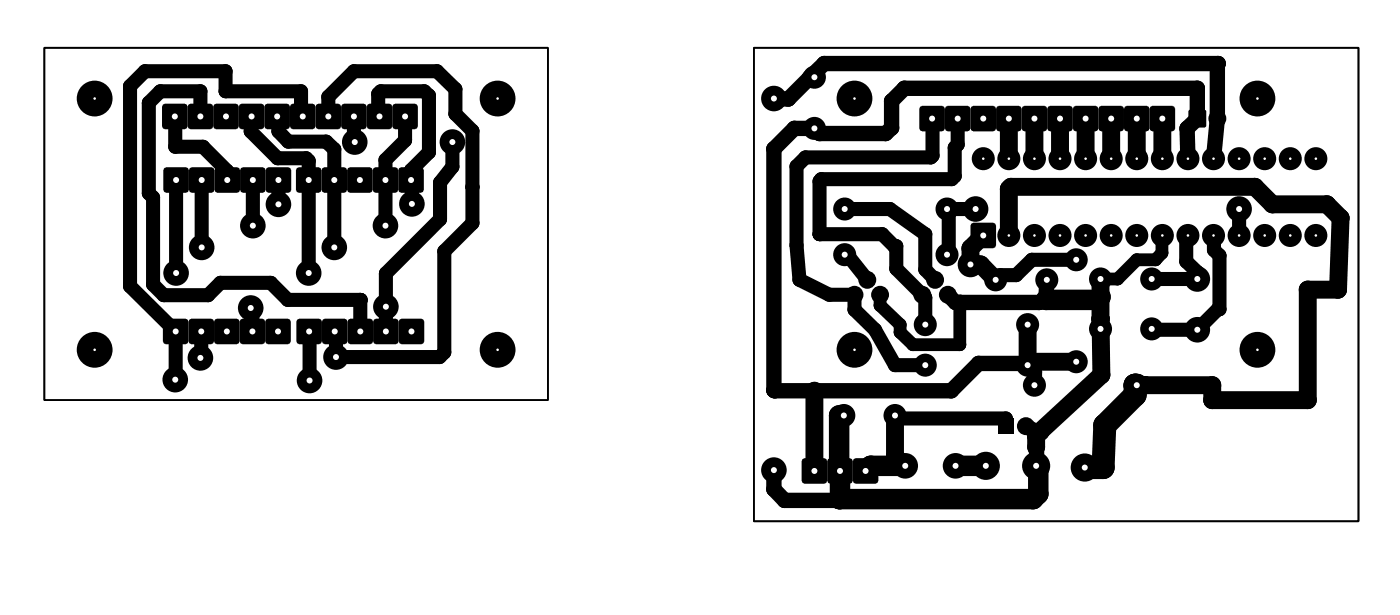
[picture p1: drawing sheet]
<svg xmlns="http://www.w3.org/2000/svg" width="139mm" height="61mm" viewBox="0 0 139 61" stroke-linecap="round" stroke-linejoin="round" font-family="sans-serif">
<g fill="#000">
<path d="M16.3 16.7l.2-.1h2l.2 .1 .1 .1v2.1l-.1 .1-.2 .1h-2l-.2-.1-.1-.1v-2.1z" fill-rule="evenodd"/>
<path d="M16.2 10.4l.1-.1h2.1l.1 .1 .1 .1v2.1l-.1 .1-.1 .1h-2.1l-.1-.1-.1-.1v-2.1z" fill-rule="evenodd"/>
<path d="M18.8 16.7l.2-.1h2l.2 .1 .1 .1v2.1l-.1 .1-.2 .1h-2l-.2-.1v-.1v-2.1z" fill-rule="evenodd"/>
<path d="M18.7 10.4l.2-.1h2l.2 .1 .1 .1v2.1l-.1 .1-.2 .1h-2l-.2-.1-.1-.1v-2.1z" fill-rule="evenodd"/>
<path d="M21.4 16.7l.1-.1h2.1l.1 .1 .1 .1v2.1l-.1 .1-.1 .1h-2.1l-.1-.1-.1-.1v-2.1z" fill-rule="evenodd"/>
<path d="M21.3 10.4l.1-.1h2.1l.1 .1 .1 .1v2.1l-.1 .1-.1 .1h-2.1l-.1-.1-.1-.1v-2.1z" fill-rule="evenodd"/>
<path d="M23.9 16.7l.2-.1h2l.2 .1 .1 .1v2.1l-.1 .1-.2 .1h-2l-.2-.1-.1-.1v-2.1z" fill-rule="evenodd"/>
<path d="M23.8 10.4l.2-.1h2l.2 .1v.1v2.1v.1l-.2 .1h-2l-.2-.1-.1-.1v-2.1z" fill-rule="evenodd"/>
<path d="M26.5 16.7l.1-.1h2.1l.1 .1 .1 .1v2.1l-.1 .1-.1 .1h-2.1l-.1-.1-.1-.1v-2.1z" fill-rule="evenodd"/>
<path d="M26.3 10.4l.2-.1h2l.2 .1 .1 .1v2.1l-.1 .1-.2 .1h-2l-.2-.1-.1-.1v-2.1z" fill-rule="evenodd"/>
<path d="M29.5 16.7l.1-.1h2.1l.1 .1 .1 .1v2.1l-.1 .1-.1 .1h-2.1l-.1-.1-.1-.1v-2.1z" fill-rule="evenodd"/>
<path d="M28.9 10.4l.1-.1h2.1l.1 .1 .1 .1v2.1l-.1 .1-.1 .1h-2.1l-.1-.1-.1-.1v-2.1z" fill-rule="evenodd"/>
<path d="M32 16.7l.2-.1h2l.2 .1 .1 .1v2.1l-.1 .1-.2 .1h-2l-.2-.1-.1-.1v-2.1z" fill-rule="evenodd"/>
<path d="M31.4 10.4l.2-.1h2l.2 .1 .1 .1v2.1l-.1 .1-.2 .1h-2l-.2-.1-.1-.1v-2.1z" fill-rule="evenodd"/>
<path d="M34.5 16.7l.2-.1h2l.2 .1 .1 .1v2.1l-.1 .1-.2 .1h-2l-.2-.1v-.1v-2.1z" fill-rule="evenodd"/>
<path d="M34 10.4l.1-.1h2.1l.1 .1 .1 .1v2.1l-.1 .1-.1 .1h-2.1l-.1-.1-.1-.1v-2.1z" fill-rule="evenodd"/>
<path d="M37.1 16.7l.2-.1h2l.2 .1v.1v2.1v.1l-.2 .1h-2l-.2-.1-.1-.1v-2.1z" fill-rule="evenodd"/>
<path d="M36.5 10.4l.2-.1h2l.2 .1v.1v2.1v.1l-.2 .1h-2l-.2-.1-.1-.1v-2.1z" fill-rule="evenodd"/>
<path d="M39.6 16.7l.2-.1h2l.2 .1 .1 .1v2.1l-.1 .1-.2 .1h-2l-.2-.1-.1-.1v-2.1z" fill-rule="evenodd"/>
<path d="M39 10.4l.2-.1h2l.2 .1 .1 .1v2.1l-.1 .1-.2 .1h-2l-.2-.1-.1-.1v-2.1z" fill-rule="evenodd"/>
<path d="M91.4 10.6l.1-.1h2.1l.1 .1 .1 .2v2l-.1 .2h-.1h-2.1h-.1l-.1-.2v-2z" fill-rule="evenodd"/>
<path d="M93.9 10.6l.2-.1h2l.2 .1 .1 .2v2l-.1 .2h-.2h-2h-.2l-.1-.2v-2z" fill-rule="evenodd"/>
<path d="M96.4 10.6l.2-.1h2l.2 .1 .1 .2v2l-.1 .2h-.2h-2h-.2v-.2v-2z" fill-rule="evenodd"/>
<path d="M99 10.6l.1-.1h2.1l.1 .1 .1 .2v2l-.1 .2h-.1h-2.1h-.1l-.1-.2v-2z" fill-rule="evenodd"/>
<path d="M101.5 10.6l.2-.1h2l.2 .1 .1 .2v2l-.1 .2h-.2h-2h-.2l-.1-.2v-2z" fill-rule="evenodd"/>
<path d="M104.1 10.6l.1-.1h2.1l.1 .1 .1 .2v2l-.1 .2h-.1h-2.1h-.1l-.1-.2v-2z" fill-rule="evenodd"/>
<path d="M106.6 10.6l.2-.1h2l.2 .1 .1 .2v2l-.1 .2h-.2h-2h-.2l-.1-.2v-2z" fill-rule="evenodd"/>
<path d="M109.1 10.6l.2-.1h2l.2 .1 .1 .2v2l-.1 .2h-.2h-2h-.2v-.2v-2z" fill-rule="evenodd"/>
<path d="M111.7 10.6l.1-.1h2.1l.1 .1 .1 .2v2l-.1 .2h-.1h-2.1h-.1l-.1-.2v-2z" fill-rule="evenodd"/>
<path d="M114.2 10.6l.2-.1h2l.2 .1 .1 .2v2l-.1 .2h-.2h-2h-.2l-.1-.2v-2z" fill-rule="evenodd"/>
<path d="M118 10.9h1.7v1.7h-1.7z" fill-rule="evenodd"/>
<path d="M16.3 31.7l.1-.1h2.1l.1 .1 .1 .2v2l-.1 .2-.1 .1h-2.1l-.1-.1-.1-.2v-2z" fill-rule="evenodd"/>
<path d="M18.8 31.7l.2-.1h2l.2 .1 .1 .2v2l-.1 .2-.2 .1h-2l-.2-.1-.1-.2v-2z" fill-rule="evenodd"/>
<path d="M21.3 31.7l.2-.1h2l.2 .1 .1 .2v2l-.1 .2-.2 .1h-2l-.2-.1v-.2v-2z" fill-rule="evenodd"/>
<path d="M23.9 31.7l.1-.1h2.1l.1 .1 .1 .2v2l-.1 .2-.1 .1h-2.1l-.1-.1-.1-.2v-2z" fill-rule="evenodd"/>
<path d="M26.4 31.7l.2-.1h2l.2 .1 .1 .2v2l-.1 .2-.2 .1h-2l-.2-.1-.1-.2v-2z" fill-rule="evenodd"/>
<path d="M29.5 31.7l.2-.1h2l.2 .1 .1 .2v2l-.1 .2-.2 .1h-2l-.2-.1-.1-.2v-2z" fill-rule="evenodd"/>
<path d="M32 31.7l.2-.1h2l.2 .1 .1 .2v2l-.1 .2-.2 .1h-2l-.2-.1v-.2v-2z" fill-rule="evenodd"/>
<path d="M34.6 31.7l.2-.1h2l.2 .1v.2v2v.2l-.2 .1h-2l-.2-.1-.1-.2v-2z" fill-rule="evenodd"/>
<path d="M37.1 31.7l.2-.1h2l.2 .1 .1 .2v2l-.1 .2-.2 .1h-2l-.2-.1-.1-.2v-2z" fill-rule="evenodd"/>
<path d="M39.7 31.7l.1-.1h2.1l.1 .1 .1 .2v2l-.1 .2-.1 .1h-2.1l-.1-.1-.1-.2v-2z" fill-rule="evenodd"/>
<path d="M96.4 22.2l.2-.1h2l.2 .1 .1 .2v2l-.1 .2h-.2h-2h-.2v-.2v-2z" fill-rule="evenodd"/>
<path d="M79.7 45.6l.1-.1h2.1l.1 .1 .1 .1v2.1l-.1 .1-.1 .1h-2.1l-.1-.1-.1-.1v-2.1z" fill-rule="evenodd"/>
<path d="M82.2 45.6l.2-.1h2l.2 .1 .1 .1v2.1l-.1 .1-.2 .1h-2l-.2-.1-.1-.1v-2.1z" fill-rule="evenodd"/>
<path d="M84.8 45.6l.1-.1h2.1l.1 .1 .1 .1v2.1l-.1 .1-.1 .1h-2.1l-.1-.1-.1-.1v-2.1z" fill-rule="evenodd"/>
<path d="M99.1 41.5h1.5v1.6h-1.5z" fill-rule="evenodd"/>
<circle cx="9.4" cy="9.8" r="1.78"/>
<circle cx="12.9" cy="8.6" r=".68"/>
<circle cx="14.4" cy="7.1" r=".68"/>
<circle cx="14.8" cy="10.2" r=".68"/>
<circle cx="14.8" cy="19.2" r=".68"/>
<circle cx="15.2" cy="19.6" r=".68"/>
<circle cx="15.9" cy="9.1" r=".68"/>
<circle cx="17.4" cy="14.6" r=".68"/>
<circle cx="17.4" cy="11.6" r=".68"/>
<circle cx="19.9" cy="9.1" r=".68"/>
<circle cx="20.2" cy="14.6" r=".68"/>
<circle cx="22.4" cy="9.1" r=".68"/>
<circle cx="22.4" cy="7.1" r=".68"/>
<circle cx="22.6" cy="17" r=".68"/>
<circle cx="24.9" cy="13" r=".68"/>
<circle cx="24.9" cy="11.6" r=".68"/>
<circle cx="27.6" cy="15.7" r=".68"/>
<circle cx="27.6" cy="13" r=".68"/>
<circle cx="27.6" cy="11.6" r=".68"/>
<circle cx="28.6" cy="14.1" r=".68"/>
<circle cx="29.9" cy="9.1" r=".68"/>
<circle cx="29.9" cy="11.4" r=".68"/>
<circle cx="30.4" cy="15.7" r=".68"/>
<circle cx="30.6" cy="16" r=".68"/>
<circle cx="30.6" cy="17.9" r=".68"/>
<circle cx="32.4" cy="14.1" r=".68"/>
<circle cx="32.6" cy="9.6" r=".68"/>
<circle cx="33.2" cy="17.9" r=".68"/>
<circle cx="33.2" cy="14.8" r=".68"/>
<circle cx="35.1" cy="7.1" r=".68"/>
<circle cx="35.1" cy="14" r=".68"/>
<circle cx="35.2" cy="14.1" r="1.27"/>
<circle cx="37.5" cy="9.3" r=".68"/>
<circle cx="37.5" cy="11.4" r=".68"/>
<circle cx="37.8" cy="9.1" r=".68"/>
<circle cx="38.3" cy="17.9" r=".68"/>
<circle cx="38.3" cy="15.9" r=".68"/>
<circle cx="40.2" cy="13.9" r=".68"/>
<circle cx="40.2" cy="11.6" r=".68"/>
<circle cx="40.8" cy="16.9" r=".68"/>
<circle cx="40.9" cy="17.9" r=".68"/>
<circle cx="42.1" cy="9.1" r=".68"/>
<circle cx="42.6" cy="9.5" r=".68"/>
<circle cx="42.6" cy="15.1" r=".68"/>
<circle cx="43.4" cy="7.1" r=".68"/>
<circle cx="43.7" cy="18.1" r=".68"/>
<circle cx="44.9" cy="14.1" r="1.27"/>
<circle cx="44.9" cy="16.6" r=".68"/>
<circle cx="45.2" cy="8.8" r=".68"/>
<circle cx="45.2" cy="11.3" r=".68"/>
<circle cx="46.9" cy="18.6" r=".68"/>
<circle cx="46.9" cy="18.5" r=".68"/>
<circle cx="46.9" cy="13" r=".68"/>
<circle cx="49.4" cy="9.8" r="1.78"/>
<circle cx="76.8" cy="9.8" r="1.27"/>
<circle cx="76.8" cy="14.8" r=".76"/>
<circle cx="76.9" cy="9.8" r=".76"/>
<circle cx="78.3" cy="9.8" r=".76"/>
<circle cx="78.9" cy="12.7" r=".76"/>
<circle cx="79.1" cy="16.5" r=".68"/>
<circle cx="80" cy="15.6" r=".68"/>
<circle cx="80.3" cy="7.7" r=".76"/>
<circle cx="80.3" cy="7.7" r=".3"/>
<circle cx="80.4" cy="7.7" r=".76"/>
<circle cx="80.4" cy="7.7" r=".3"/>
<circle cx="80.9" cy="12.7" r="1.14"/>
<circle cx="80.9" cy="7.7" r="1.14"/>
<circle cx="81.4" cy="13.3" r=".76"/>
<circle cx="81.4" cy="18" r=".68"/>
<circle cx="81.5" cy="17.8" r=".68"/>
<circle cx="81.8" cy="6.3" r=".76"/>
<circle cx="84.8" cy="9.8" r="1.78"/>
<circle cx="87.9" cy="13.3" r=".76"/>
<circle cx="88.5" cy="12.7" r=".76"/>
<circle cx="88.5" cy="10" r=".76"/>
<circle cx="89.8" cy="8.8" r=".76"/>
<circle cx="92.4" cy="15.6" r=".68"/>
<circle cx="92.6" cy="15.5" r=".68"/>
<circle cx="92.6" cy="11.8" r=".68"/>
<circle cx="94.5" cy="17.8" r=".68"/>
<circle cx="94.8" cy="17.5" r=".68"/>
<circle cx="94.8" cy="14.6" r=".68"/>
<circle cx="95.1" cy="14.4" r=".68"/>
<circle cx="97.6" cy="15.7" r="1.14"/>
<circle cx="100.2" cy="15.7" r="1.14"/>
<circle cx="100.2" cy="18.8" r=".89"/>
<circle cx="100.4" cy="18.5" r=".89"/>
<circle cx="102.7" cy="15.7" r="1.14"/>
<circle cx="105.2" cy="15.7" r="1.14"/>
<circle cx="107.8" cy="15.7" r="1.14"/>
<circle cx="110.3" cy="15.7" r="1.14"/>
<circle cx="112.9" cy="15.7" r="1.14"/>
<circle cx="115.4" cy="15.7" r="1.14"/>
<circle cx="117.9" cy="12.7" r=".76"/>
<circle cx="117.9" cy="15.7" r="1.14"/>
<circle cx="118.9" cy="8.8" r=".76"/>
<circle cx="120.5" cy="15.7" r="1.14"/>
<circle cx="120.9" cy="11.8" r=".89"/>
<circle cx="120.9" cy="6.4" r=".76"/>
<circle cx="120.9" cy="6.3" r=".76"/>
<circle cx="123" cy="15.7" r="1.14"/>
<circle cx="124.6" cy="18.5" r=".89"/>
<circle cx="124.8" cy="9.8" r="1.78"/>
<circle cx="125.6" cy="15.7" r="1.14"/>
<circle cx="128.1" cy="15.7" r="1.14"/>
<circle cx="130.6" cy="15.7" r="1.14"/>
<circle cx="9.4" cy="34.7" r="1.78"/>
<circle cx="12.9" cy="28.4" r=".68"/>
<circle cx="15.2" cy="28.2" r=".68"/>
<circle cx="16.3" cy="29.3" r=".68"/>
<circle cx="17.4" cy="37.7" r="1.27"/>
<circle cx="17.4" cy="37.6" r=".68"/>
<circle cx="17.5" cy="27.1" r="1.27"/>
<circle cx="17.5" cy="27.1" r=".68"/>
<circle cx="19.9" cy="35.5" r="1.27"/>
<circle cx="20" cy="35.4" r=".68"/>
<circle cx="20" cy="24.6" r="1.27"/>
<circle cx="20.7" cy="29.3" r=".68"/>
<circle cx="21.9" cy="28.1" r=".68"/>
<circle cx="24.9" cy="30.6" r="1.27"/>
<circle cx="25.1" cy="30.6" r=".68"/>
<circle cx="25.1" cy="22.4" r="1.27"/>
<circle cx="25.1" cy="22.4" r=".68"/>
<circle cx="26.9" cy="28.1" r=".68"/>
<circle cx="27.6" cy="20.3" r="1.27"/>
<circle cx="27.6" cy="20.3" r="1.02"/>
<circle cx="27.6" cy="20.2" r=".68"/>
<circle cx="28.6" cy="29.8" r=".68"/>
<circle cx="30.6" cy="27.1" r="1.27"/>
<circle cx="30.7" cy="37.8" r="1.27"/>
<circle cx="30.7" cy="32.9" r=".68"/>
<circle cx="33.2" cy="24.6" r="1.27"/>
<circle cx="33.4" cy="35.4" r="1.27"/>
<circle cx="33.4" cy="33" r=".68"/>
<circle cx="35.8" cy="29.8" r=".68"/>
<circle cx="38.3" cy="22.4" r="1.27"/>
<circle cx="38.3" cy="30.4" r="1.27"/>
<circle cx="38.3" cy="32.9" r=".68"/>
<circle cx="38.3" cy="27.1" r=".68"/>
<circle cx="40.9" cy="20.2" r="1.27"/>
<circle cx="43.6" cy="35.4" r=".68"/>
<circle cx="43.7" cy="21.8" r=".68"/>
<circle cx="44.1" cy="35" r=".68"/>
<circle cx="44.1" cy="24.9" r=".68"/>
<circle cx="46.9" cy="22.1" r=".68"/>
<circle cx="49.4" cy="34.7" r="1.78"/>
<circle cx="76.8" cy="38.7" r=".76"/>
<circle cx="76.9" cy="38.8" r=".76"/>
<circle cx="79.1" cy="24.3" r=".68"/>
<circle cx="79.4" cy="27.8" r=".68"/>
<circle cx="80.9" cy="38.8" r=".89"/>
<circle cx="80.9" cy="38.8" r=".76"/>
<circle cx="81.4" cy="23.2" r=".68"/>
<circle cx="82.3" cy="29.3" r=".68"/>
<circle cx="83.9" cy="25.3" r="1.14"/>
<circle cx="83.9" cy="20.7" r="1.14"/>
<circle cx="84" cy="25.3" r=".68"/>
<circle cx="84.1" cy="25.3" r=".68"/>
<circle cx="84.8" cy="34.7" r="1.78"/>
<circle cx="84.8" cy="29.3" r=".89"/>
<circle cx="84.8" cy="30.7" r=".68"/>
<circle cx="86.1" cy="27.8" r=".89"/>
<circle cx="86.9" cy="32.7" r=".68"/>
<circle cx="87.4" cy="29.3" r=".89"/>
<circle cx="87.4" cy="30.3" r=".64"/>
<circle cx="87.6" cy="23.2" r=".68"/>
<circle cx="88.3" cy="20.7" r=".68"/>
<circle cx="88.8" cy="24.4" r=".68"/>
<circle cx="88.9" cy="36.2" r=".68"/>
<circle cx="89" cy="26.7" r=".68"/>
<circle cx="89" cy="24.4" r=".68"/>
<circle cx="89.4" cy="33" r=".64"/>
<circle cx="89.4" cy="32.2" r=".64"/>
<circle cx="90.6" cy="34.2" r=".64"/>
<circle cx="91.6" cy="29.3" r=".89"/>
<circle cx="91.9" cy="36.2" r="1.14"/>
<circle cx="91.9" cy="32.2" r="1.14"/>
<circle cx="91.9" cy="26.8" r=".68"/>
<circle cx="91.9" cy="23.2" r=".68"/>
<circle cx="91.9" cy="29.5" r=".68"/>
<circle cx="92.8" cy="27.8" r=".89"/>
<circle cx="94" cy="20.7" r="1.14"/>
<circle cx="94" cy="25.3" r="1.14"/>
<circle cx="94.1" cy="29.3" r=".89"/>
<circle cx="94.2" cy="20.7" r=".68"/>
<circle cx="94.2" cy="25.3" r=".68"/>
<circle cx="94.4" cy="38.8" r=".76"/>
<circle cx="94.9" cy="30" r=".76"/>
<circle cx="95.3" cy="30.1" r=".64"/>
<circle cx="95.3" cy="34.2" r=".64"/>
<circle cx="95.3" cy="30" r=".76"/>
<circle cx="95.3" cy="30" r=".64"/>
<circle cx="96.4" cy="26.2" r="1.27"/>
<circle cx="96.4" cy="24.6" r=".89"/>
<circle cx="96.9" cy="20.7" r="1.27"/>
<circle cx="97.2" cy="36.1" r=".76"/>
<circle cx="97.4" cy="26.2" r=".89"/>
<circle cx="98.8" cy="27.8" r="1.14"/>
<circle cx="99.3" cy="27.3" r=".68"/>
<circle cx="100.2" cy="23.4" r="1.14"/>
<circle cx="100.9" cy="27.3" r=".68"/>
<circle cx="102" cy="36.2" r="1.14"/>
<circle cx="102" cy="32.2" r="1.14"/>
<circle cx="102" cy="36.1" r=".89"/>
<circle cx="102" cy="36.1" r=".76"/>
<circle cx="102" cy="36.1" r=".3"/>
<circle cx="102.2" cy="36.1" r=".89"/>
<circle cx="102.2" cy="36.1" r=".3"/>
<circle cx="102.4" cy="35.9" r=".89"/>
<circle cx="102.4" cy="35.9" r=".3"/>
<circle cx="102.4" cy="25.8" r=".68"/>
<circle cx="102.7" cy="23.4" r="1.14"/>
<circle cx="102.7" cy="38.2" r="1.14"/>
<circle cx="102.7" cy="36.9" r=".76"/>
<circle cx="103.2" cy="30" r=".76"/>
<circle cx="103.8" cy="29.8" r="1.02"/>
<circle cx="103.8" cy="29.8" r=".76"/>
<circle cx="103.9" cy="27.8" r="1.14"/>
<circle cx="105.2" cy="23.4" r="1.14"/>
<circle cx="106.8" cy="35.9" r="1.14"/>
<circle cx="106.8" cy="25.8" r="1.14"/>
<circle cx="107.8" cy="23.4" r="1.14"/>
<circle cx="109" cy="29.8" r="1.02"/>
<circle cx="109.3" cy="32.6" r="1.14"/>
<circle cx="109.3" cy="27.7" r="1.14"/>
<circle cx="109.3" cy="29.5" r="1.02"/>
<circle cx="109.3" cy="31.6" r=".89"/>
<circle cx="109.3" cy="29.5" r=".89"/>
<circle cx="109.3" cy="37.2" r=".89"/>
<circle cx="110.3" cy="23.4" r="1.14"/>
<circle cx="111" cy="27.7" r=".64"/>
<circle cx="112.7" cy="39.2" r="1.14"/>
<circle cx="112.7" cy="38.2" r="1.14"/>
<circle cx="112.9" cy="23.4" r="1.14"/>
<circle cx="112.9" cy="38.2" r="1.14"/>
<circle cx="112.9" cy="25.8" r=".64"/>
<circle cx="113.7" cy="38.2" r=".89"/>
<circle cx="114.3" cy="27.7" r="1.14"/>
<circle cx="114.3" cy="32.6" r="1.14"/>
<circle cx="114.4" cy="32.7" r=".68"/>
<circle cx="114.7" cy="25.8" r=".64"/>
<circle cx="115.4" cy="25.1" r=".64"/>
<circle cx="115.4" cy="23.4" r=".64"/>
<circle cx="115.4" cy="23.4" r="1.14"/>
<circle cx="117.8" cy="26" r=".68"/>
<circle cx="117.8" cy="23.5" r=".68"/>
<circle cx="117.9" cy="23.4" r="1.14"/>
<circle cx="118.9" cy="27.7" r="1.27"/>
<circle cx="118.9" cy="32.7" r="1.27"/>
<circle cx="118.9" cy="27" r=".68"/>
<circle cx="120.4" cy="38.2" r=".89"/>
<circle cx="120.4" cy="39.7" r=".89"/>
<circle cx="120.5" cy="23.4" r="1.14"/>
<circle cx="120.5" cy="23.4" r=".68"/>
<circle cx="120.5" cy="24.8" r=".68"/>
<circle cx="120.9" cy="30.7" r=".68"/>
<circle cx="121.1" cy="30.7" r=".68"/>
<circle cx="121.1" cy="25.4" r=".68"/>
<circle cx="123" cy="20.7" r="1.27"/>
<circle cx="123" cy="23.4" r="1.14"/>
<circle cx="124.8" cy="34.7" r="1.78"/>
<circle cx="125.6" cy="23.4" r="1.14"/>
<circle cx="126.3" cy="20.3" r=".89"/>
<circle cx="128.1" cy="23.4" r="1.14"/>
<circle cx="129.8" cy="28.7" r=".89"/>
<circle cx="129.8" cy="39.7" r=".89"/>
<circle cx="130.6" cy="23.4" r="1.14"/>
<circle cx="131.7" cy="20.3" r=".89"/>
<circle cx="132.8" cy="28.7" r=".89"/>
<circle cx="133.1" cy="21.6" r=".89"/>
<circle cx="76.8" cy="46.7" r="1.27"/>
<circle cx="76.8" cy="48.6" r=".76"/>
<circle cx="77.9" cy="49.7" r=".76"/>
<circle cx="83.2" cy="49.7" r=".76"/>
<circle cx="83.3" cy="46.7" r="1.02"/>
<circle cx="83.3" cy="41.2" r="1.02"/>
<circle cx="83.4" cy="49.5" r="1.02"/>
<circle cx="83.4" cy="49.5" r=".76"/>
<circle cx="83.4" cy="49.4" r="1.02"/>
<circle cx="83.8" cy="41.2" r="1.14"/>
<circle cx="86.4" cy="46.2" r="1.02"/>
<circle cx="88.9" cy="41.2" r="1.14"/>
<circle cx="88.9" cy="45.3" r=".89"/>
<circle cx="88.9" cy="41.5" r=".89"/>
<circle cx="88.9" cy="41.5" r=".68"/>
<circle cx="89.8" cy="46.2" r="1.02"/>
<circle cx="89.8" cy="46.2" r=".89"/>
<circle cx="89.9" cy="46.2" r="1.27"/>
<circle cx="94.9" cy="46.2" r="1.27"/>
<circle cx="97.9" cy="46.2" r="1.4"/>
<circle cx="99.9" cy="41.5" r=".68"/>
<circle cx="101.9" cy="42.3" r=".89"/>
<circle cx="102.6" cy="49.5" r="1.02"/>
<circle cx="102.9" cy="46.2" r="1.4"/>
<circle cx="102.9" cy="44.4" r=".89"/>
<circle cx="102.9" cy="43.2" r=".89"/>
<circle cx="102.9" cy="43.3" r=".89"/>
<circle cx="102.9" cy="44.4" r=".76"/>
<circle cx="102.9" cy="43.3" r=".76"/>
<circle cx="102.9" cy="43.2" r=".76"/>
<circle cx="102.9" cy="42.8" r=".76"/>
<circle cx="102.9" cy="44.4" r=".3"/>
<circle cx="102.9" cy="44.5" r=".76"/>
<circle cx="102.9" cy="46.1" r=".76"/>
<circle cx="103.1" cy="46.4" r="1.02"/>
<circle cx="103.1" cy="49" r="1.02"/>
<circle cx="103.3" cy="42.8" r=".89"/>
<circle cx="103.3" cy="42.8" r=".76"/>
<circle cx="107.7" cy="46.4" r="1.4"/>
<circle cx="109.5" cy="46.4" r="1.14"/>
<circle cx="109.7" cy="42.2" r="1.14"/>
</g>
<path d="M4.4 4.7h50v35h-50zM74.8 4.7h60.1v47h-60.1z" fill="none" stroke="#000" stroke-width=".17"/>
<g fill="none" stroke="#000" stroke-width="1.4">
<path d="M17.4 11.6v3h2.8l2.4 2.4v.9M17.5 17.9v9.2M19.9 11.6v-2.5h-4l-1.1 1.1v9l.4 .4v8.6l1.1 1.1h4.4l1.2-1.2h5l1.7 1.7h7.2M20 17.9v6.7M25 11.6h-.1v1.4l2.7 2.7h2.8l.2 .3v11.1M25.1 17.9v4.5M27.5 11.6h.1v1.4l1 1.1h3.8l.8 .7v9.8M27.6 17.9v2.4M30.1 11.6l-.2-.2v-2.3h-7.5v-2h-8l-1.5 1.5v19.8l4.5 4.5v4.8M32.6 11.6v-2l2.5-2.5h8.3l1.8 1.7v2.5l1.7 1.7v9.1l-2.8 2.8v10.1l-.5 .4h-10.2v-2.4l-.2-.1M35.1 11.6v2.4l.1 .1M37.7 11.6l-.2-.2v-2.1l.3-.2h4.3l.5 .4v5.6l-1.8 1.8 .1 3.3"/>
<path d="M40.2 11.6v2.3l-1.9 2v6.5M44.9 14.1v2.5l-1.2 1.5v3.7l-5.4 5.3v5.8M92.5 11.8l.1 3.7-.2 .1h-12.4l-.9 .9v7.8l.3 3.5 2.9 1.5h2.5v1.4l2.1 2 2 3.5h3M95.1 11.8v2.6l-.3 .2v2.9l-.3 .3h-13l-.1 .2v5.2h6.2l1.2 1.2h.2v2.3l2.9 2.8v2.7M20 32.9v2.5l-.1 .1M24.9 30.6h.2v2.3M30.7 32.9v4.9M35.8 29.8v3.1M83.9 25.3h.2l2 2.5M83.9 20.7h4.4l3.6 2.5v3.6l.9 1M94 20.7h2.9M94.2 20.7v4.6h-.2"/>
<path d="M106.8 25.8h-4.4l-1.5 1.5h-1.6l-.5 .5M117.9 23.4l-.1 .1v2.5l1.1 1v.7h-4.6M120.5 23.4v1.4l.6 .6v5.3h-.2l-2 2h-4.5l-.1-.1M123 20.7v2.7M88.9 41.2v.3h11v.8"/>
</g>
<g fill="#000">
<circle cx="30.6" cy="17.9" r=".7"/>
<circle cx="33.2" cy="17.9" r=".7"/>
<circle cx="38.3" cy="17.9" r=".7"/>
<circle cx="40.2" cy="11.6" r=".7"/>
<circle cx="80.4" cy="7.7" r=".32"/>
<circle cx="80.4" cy="7.7" r=".76"/>
<circle cx="17.5" cy="27.1" r=".7"/>
<circle cx="25.1" cy="22.4" r=".7"/>
<circle cx="38.3" cy="32.9" r=".7"/>
<circle cx="81.4" cy="23.2" r=".7"/>
<circle cx="103.3" cy="42.8" r=".76"/>
</g>
<g fill="none" stroke="#000" stroke-width="1.8">
<path d="M100.2 11.8v3.9M102.7 11.8v3.9M105.2 11.8v3.9M107.8 11.8v3.9M110.3 11.8v3.9M112.9 11.8v3.9M115.4 11.8v3.9M80.9 38.8v7.9M97.6 23.4l-1.2 1.2v1.6h1l1.4 1.6M100.2 23.4v-4.6l.2-.3h24.2l1.7 1.8h5.4l1.4 1.3-.3 7.1h-3v11h-9.4v-1.5h-7.5M102 32.2v4l.2-.1M102.4 35.9h4.4"/>
<path d="M109.3 27.7v4.9M109.3 31.6v5.6l-6.4 6M88.9 41.5v3.8l1 .9M102.9 43.3v1.1"/>
</g>
<path d="M76.8 9.8h1.5l3.5-3.5h39.1v.1v5.4l-.4 3.9M117.9 15.7v-3l1-.9v-3h-29.1l-1.3 1.2v2.7l-.6 .6h-6.5l-.5-.6h-2l-2.1 2.1v23.9l17.6 .1 2.8-2.7h4.8M102 36.2l.7 .7v1.3M103.9 27.8l-.1 2-.6 .2h-8.3l-.8-.7M76.8 46.7v1.9l1.1 1.1h5.3l.2-.2M101.9 42.3l1 .5h.4l-.4 .5M102.9 43.2v3" fill="none" stroke="#000" stroke-width="1.5"/>
<path d="M87.4 29.3v1l2 1.9v.8l1.2 1.2h4.7v-4.2M115.4 23.4v1.7l-.7 .7h-1.8l-1.9 1.9h-1.7" fill="none" stroke="#000" stroke-width="1.3"/>
<path d="M109.3 29.5l-.3 .3h-5.2M83.8 41.2h-.5l.1 8.3h19.2l.5-.5v-2.6l-.2-.2M89.8 46.2h-3.4l-.5 .5M94.9 46.2h3" fill="none" stroke="#000" stroke-width="2"/>
<path d="M80.9 7.7h-.5h-.1M102 36.1h.2M102.4 35.9l-.4 .3M102.9 44.4v1.8" fill="none" stroke="#000" stroke-width=".63"/>
<path d="M112.9 38.2h-.2v1l-3 3-.2 4.2h-1.8" fill="none" stroke="#000" stroke-width="2.3"/>
<circle cx="27.6" cy="20.3" r=".3" fill="#fff"/>
<circle cx="40.9" cy="20.2" r="1.02" fill="#000"/>
<circle cx="40.9" cy="20.2" r=".3" fill="#fff"/>
<circle cx="25.1" cy="22.4" r="1.02" fill="#000"/>
<circle cx="25.1" cy="22.4" r=".3" fill="#fff"/>
<circle cx="38.3" cy="22.4" r="1.02" fill="#000"/>
<circle cx="38.3" cy="22.4" r=".3" fill="#fff"/>
<circle cx="17.5" cy="27.1" r="1.02" fill="#000"/>
<circle cx="17.5" cy="27.1" r=".3" fill="#fff"/>
<circle cx="30.6" cy="27.1" r="1.02" fill="#000"/>
<circle cx="30.6" cy="27.1" r=".3" fill="#fff"/>
<circle cx="20" cy="24.6" r="1.02" fill="#000"/>
<circle cx="20" cy="24.6" r=".3" fill="#fff"/>
<circle cx="33.2" cy="24.6" r="1.02" fill="#000"/>
<circle cx="33.2" cy="24.6" r=".3" fill="#fff"/>
<circle cx="24.9" cy="30.6" r="1.02" fill="#000"/>
<circle cx="24.9" cy="30.6" r=".3" fill="#fff"/>
<circle cx="19.9" cy="35.5" r="1.02" fill="#000"/>
<circle cx="19.9" cy="35.5" r=".3" fill="#fff"/>
<circle cx="17.4" cy="37.7" r="1.02" fill="#000"/>
<circle cx="17.4" cy="37.7" r=".3" fill="#fff"/>
<circle cx="30.7" cy="37.8" r="1.02" fill="#000"/>
<circle cx="30.7" cy="37.8" r=".3" fill="#fff"/>
<circle cx="35.2" cy="14.1" r="1.02" fill="#000"/>
<circle cx="35.2" cy="14.1" r=".3" fill="#fff"/>
<circle cx="44.9" cy="14.1" r="1.02" fill="#000"/>
<circle cx="44.9" cy="14.1" r=".3" fill="#fff"/>
<circle cx="38.3" cy="30.4" r="1.02" fill="#000"/>
<circle cx="38.3" cy="30.4" r=".3" fill="#fff"/>
<circle cx="33.4" cy="35.4" r="1.02" fill="#000"/>
<circle cx="33.4" cy="35.4" r=".3" fill="#fff"/>
<circle cx="96.9" cy="20.7" r="1.02" fill="#000"/>
<circle cx="96.9" cy="20.7" r=".3" fill="#fff"/>
<circle cx="123" cy="20.7" r="1.02" fill="#000"/>
<circle cx="123" cy="20.7" r=".3" fill="#fff"/>
<circle cx="76.8" cy="9.8" r="1.02" fill="#000"/>
<circle cx="76.8" cy="9.8" r=".3" fill="#fff"/>
<circle cx="76.8" cy="46.7" r="1.02" fill="#000"/>
<circle cx="76.8" cy="46.7" r=".3" fill="#fff"/>
<circle cx="9.4" cy="9.8" r="1.52" fill="#000"/>
<circle cx="9.4" cy="9.8" r=".13" fill="#fff"/>
<circle cx="9.4" cy="34.7" r="1.52" fill="#000"/>
<circle cx="9.4" cy="34.7" r=".13" fill="#fff"/>
<path d="M16.5 16.8h2v2.1h-2z" fill="#000"/>
<circle cx="17.5" cy="17.9" r=".3" fill="#fff"/>
<path d="M19 16.8h2v2.1h-2z" fill="#000"/>
<circle cx="20" cy="17.9" r=".3" fill="#fff"/>
<path d="M21.5 16.8h2.1v2.1h-2.1z" fill="#000"/>
<circle cx="22.6" cy="17.9" r=".3" fill="#fff"/>
<path d="M24.1 16.8h2v2.1h-2z" fill="#000"/>
<circle cx="25.1" cy="17.9" r=".3" fill="#fff"/>
<path d="M26.6 16.8h2.1v2.1h-2.1z" fill="#000"/>
<circle cx="27.6" cy="17.9" r=".3" fill="#fff"/>
<path d="M26.6 31.9h2v2h-2z" fill="#000"/>
<circle cx="27.6" cy="32.9" r=".3" fill="#fff"/>
<path d="M24 31.9h2.1v2h-2.1z" fill="#000"/>
<circle cx="25.1" cy="32.9" r=".3" fill="#fff"/>
<path d="M21.5 31.9h2v2h-2z" fill="#000"/>
<circle cx="22.5" cy="32.9" r=".3" fill="#fff"/>
<path d="M19 31.9h2v2h-2z" fill="#000"/>
<circle cx="20" cy="32.9" r=".3" fill="#fff"/>
<path d="M16.4 31.9h2.1v2h-2.1z" fill="#000"/>
<circle cx="17.4" cy="32.9" r=".3" fill="#fff"/>
<path d="M29.6 16.8h2.1v2.1h-2.1z" fill="#000"/>
<circle cx="30.6" cy="17.9" r=".3" fill="#fff"/>
<path d="M32.2 16.8h2v2.1h-2z" fill="#000"/>
<circle cx="33.2" cy="17.9" r=".3" fill="#fff"/>
<path d="M34.7 16.8h2v2.1h-2z" fill="#000"/>
<circle cx="35.7" cy="17.9" r=".3" fill="#fff"/>
<path d="M37.3 16.8h2v2.1h-2z" fill="#000"/>
<circle cx="38.3" cy="17.9" r=".3" fill="#fff"/>
<path d="M39.8 16.8h2v2.1h-2z" fill="#000"/>
<circle cx="40.8" cy="17.9" r=".3" fill="#fff"/>
<path d="M39.8 31.9h2.1v2h-2.1z" fill="#000"/>
<circle cx="40.9" cy="32.9" r=".3" fill="#fff"/>
<path d="M37.3 31.9h2v2h-2z" fill="#000"/>
<circle cx="38.3" cy="32.9" r=".3" fill="#fff"/>
<path d="M34.8 31.9h2v2h-2z" fill="#000"/>
<circle cx="35.8" cy="32.9" r=".3" fill="#fff"/>
<path d="M32.2 31.9h2v2h-2z" fill="#000"/>
<circle cx="33.2" cy="32.9" r=".3" fill="#fff"/>
<path d="M29.7 31.9h2v2h-2z" fill="#000"/>
<circle cx="30.7" cy="32.9" r=".3" fill="#fff"/>
<path d="M39.2 10.5h2v2.1h-2z" fill="#000"/>
<circle cx="40.2" cy="11.6" r=".3" fill="#fff"/>
<path d="M36.7 10.5h2v2.1h-2z" fill="#000"/>
<circle cx="37.7" cy="11.6" r=".3" fill="#fff"/>
<path d="M34.1 10.5h2.1v2.1h-2.1z" fill="#000"/>
<circle cx="35.1" cy="11.6" r=".3" fill="#fff"/>
<path d="M31.6 10.5h2v2.1h-2z" fill="#000"/>
<circle cx="32.6" cy="11.6" r=".3" fill="#fff"/>
<path d="M29 10.5h2.1v2.1h-2.1z" fill="#000"/>
<circle cx="30.1" cy="11.6" r=".3" fill="#fff"/>
<path d="M26.5 10.5h2v2.1h-2z" fill="#000"/>
<circle cx="27.5" cy="11.6" r=".3" fill="#fff"/>
<path d="M24 10.5h2v2.1h-2z" fill="#000"/>
<circle cx="25" cy="11.6" r=".3" fill="#fff"/>
<path d="M21.4 10.5h2.1v2.1h-2.1z" fill="#000"/>
<circle cx="22.4" cy="11.6" r=".3" fill="#fff"/>
<path d="M18.9 10.5h2v2.1h-2z" fill="#000"/>
<circle cx="19.9" cy="11.6" r=".3" fill="#fff"/>
<path d="M16.3 10.5h2.1v2.1h-2.1z" fill="#000"/>
<circle cx="17.4" cy="11.6" r=".3" fill="#fff"/>
<circle cx="49.4" cy="9.8" r="1.52" fill="#000"/>
<circle cx="49.4" cy="9.8" r=".13" fill="#fff"/>
<circle cx="49.4" cy="34.7" r="1.52" fill="#000"/>
<circle cx="49.4" cy="34.7" r=".13" fill="#fff"/>
<path d="M114.4 10.8h2v2h-2z" fill="#000"/>
<circle cx="115.4" cy="11.8" r=".3" fill="#fff"/>
<path d="M111.8 10.8h2.1v2h-2.1z" fill="#000"/>
<circle cx="112.9" cy="11.8" r=".3" fill="#fff"/>
<path d="M109.3 10.8h2v2h-2z" fill="#000"/>
<circle cx="110.3" cy="11.8" r=".3" fill="#fff"/>
<path d="M106.8 10.8h2v2h-2z" fill="#000"/>
<circle cx="107.8" cy="11.8" r=".3" fill="#fff"/>
<path d="M104.2 10.8h2.1v2h-2.1z" fill="#000"/>
<circle cx="105.2" cy="11.8" r=".3" fill="#fff"/>
<path d="M101.7 10.8h2v2h-2z" fill="#000"/>
<circle cx="102.7" cy="11.8" r=".3" fill="#fff"/>
<path d="M99.1 10.8h2.1v2h-2.1z" fill="#000"/>
<circle cx="100.2" cy="11.8" r=".3" fill="#fff"/>
<path d="M96.6 10.8h2v2h-2z" fill="#000"/>
<circle cx="97.6" cy="11.8" r=".3" fill="#fff"/>
<path d="M94.1 10.8h2v2h-2z" fill="#000"/>
<circle cx="95.1" cy="11.8" r=".3" fill="#fff"/>
<path d="M91.5 10.8h2.1v2h-2.1z" fill="#000"/>
<circle cx="92.5" cy="11.8" r=".3" fill="#fff"/>
<circle cx="84.8" cy="9.8" r="1.52" fill="#000"/>
<circle cx="84.8" cy="9.8" r=".13" fill="#fff"/>
<circle cx="84.8" cy="34.7" r="1.52" fill="#000"/>
<circle cx="84.8" cy="34.7" r=".13" fill="#fff"/>
<circle cx="124.8" cy="9.8" r="1.52" fill="#000"/>
<circle cx="124.8" cy="9.8" r=".13" fill="#fff"/>
<circle cx="124.8" cy="34.7" r="1.52" fill="#000"/>
<circle cx="124.8" cy="34.7" r=".13" fill="#fff"/>
<path d="M96.6 22.4h2v2h-2z" fill="#000"/>
<circle cx="97.6" cy="23.4" r=".3" fill="#fff"/>
<circle cx="100.2" cy="23.4" r="1.02" fill="#000"/>
<circle cx="100.2" cy="23.4" r=".13" fill="#fff"/>
<circle cx="102.7" cy="23.4" r="1.02" fill="#000"/>
<circle cx="102.7" cy="23.4" r=".13" fill="#fff"/>
<circle cx="105.2" cy="23.4" r="1.02" fill="#000"/>
<circle cx="105.2" cy="23.4" r=".13" fill="#fff"/>
<circle cx="107.8" cy="23.4" r="1.02" fill="#000"/>
<circle cx="107.8" cy="23.4" r=".13" fill="#fff"/>
<circle cx="110.3" cy="23.4" r="1.02" fill="#000"/>
<circle cx="110.3" cy="23.4" r=".13" fill="#fff"/>
<circle cx="112.9" cy="23.4" r="1.02" fill="#000"/>
<circle cx="112.9" cy="23.4" r=".13" fill="#fff"/>
<circle cx="115.4" cy="23.4" r="1.02" fill="#000"/>
<circle cx="115.4" cy="23.4" r=".13" fill="#fff"/>
<circle cx="117.9" cy="23.4" r="1.02" fill="#000"/>
<circle cx="117.9" cy="23.4" r=".13" fill="#fff"/>
<circle cx="120.5" cy="23.4" r="1.02" fill="#000"/>
<circle cx="120.5" cy="23.4" r=".13" fill="#fff"/>
<circle cx="123" cy="23.4" r="1.02" fill="#000"/>
<circle cx="123" cy="23.4" r=".13" fill="#fff"/>
<circle cx="125.6" cy="23.4" r="1.02" fill="#000"/>
<circle cx="125.6" cy="23.4" r=".13" fill="#fff"/>
<circle cx="128.1" cy="23.4" r="1.02" fill="#000"/>
<circle cx="128.1" cy="23.4" r=".13" fill="#fff"/>
<circle cx="130.6" cy="23.4" r="1.02" fill="#000"/>
<circle cx="130.6" cy="23.4" r=".13" fill="#fff"/>
<circle cx="130.6" cy="15.7" r="1.02" fill="#000"/>
<circle cx="130.6" cy="15.7" r=".13" fill="#fff"/>
<circle cx="128.1" cy="15.7" r="1.02" fill="#000"/>
<circle cx="128.1" cy="15.7" r=".13" fill="#fff"/>
<circle cx="125.6" cy="15.7" r="1.02" fill="#000"/>
<circle cx="125.6" cy="15.7" r=".13" fill="#fff"/>
<circle cx="123" cy="15.7" r="1.02" fill="#000"/>
<circle cx="123" cy="15.7" r=".13" fill="#fff"/>
<circle cx="120.5" cy="15.7" r="1.02" fill="#000"/>
<circle cx="120.5" cy="15.7" r=".13" fill="#fff"/>
<circle cx="117.9" cy="15.7" r="1.02" fill="#000"/>
<circle cx="117.9" cy="15.7" r=".13" fill="#fff"/>
<circle cx="115.4" cy="15.7" r="1.02" fill="#000"/>
<circle cx="115.4" cy="15.7" r=".13" fill="#fff"/>
<circle cx="112.9" cy="15.7" r="1.02" fill="#000"/>
<circle cx="112.9" cy="15.7" r=".13" fill="#fff"/>
<circle cx="110.3" cy="15.7" r="1.02" fill="#000"/>
<circle cx="110.3" cy="15.7" r=".13" fill="#fff"/>
<circle cx="107.8" cy="15.7" r="1.02" fill="#000"/>
<circle cx="107.8" cy="15.7" r=".13" fill="#fff"/>
<circle cx="105.2" cy="15.7" r="1.02" fill="#000"/>
<circle cx="105.2" cy="15.7" r=".13" fill="#fff"/>
<circle cx="102.7" cy="15.7" r="1.02" fill="#000"/>
<circle cx="102.7" cy="15.7" r=".13" fill="#fff"/>
<circle cx="100.2" cy="15.7" r="1.02" fill="#000"/>
<circle cx="100.2" cy="15.7" r=".13" fill="#fff"/>
<circle cx="97.6" cy="15.7" r="1.02" fill="#000"/>
<circle cx="97.6" cy="15.7" r=".13" fill="#fff"/>
<path d="M118.1 11h1.5v1.5h-1.5z" fill="#000"/>
<g fill="#000">
<circle cx="120.9" cy="11.8" r=".76"/>
<circle cx="109.3" cy="27.7" r=".89"/>
</g>
<circle cx="109.3" cy="27.7" r=".3" fill="#fff"/>
<circle cx="114.3" cy="27.7" r=".89" fill="#000"/>
<circle cx="114.3" cy="27.7" r=".3" fill="#fff"/>
<circle cx="109.3" cy="32.6" r=".89" fill="#000"/>
<circle cx="109.3" cy="32.6" r=".3" fill="#fff"/>
<circle cx="114.3" cy="32.6" r=".89" fill="#000"/>
<circle cx="114.3" cy="32.6" r=".3" fill="#fff"/>
<circle cx="118.9" cy="27.7" r="1.02" fill="#000"/>
<circle cx="118.9" cy="27.7" r=".3" fill="#fff"/>
<circle cx="118.9" cy="32.7" r="1.02" fill="#000"/>
<circle cx="118.9" cy="32.7" r=".3" fill="#fff"/>
<circle cx="103.9" cy="27.8" r=".89" fill="#000"/>
<circle cx="103.9" cy="27.8" r=".3" fill="#fff"/>
<circle cx="98.8" cy="27.8" r=".89" fill="#000"/>
<circle cx="98.8" cy="27.8" r=".3" fill="#fff"/>
<circle cx="96.4" cy="26.2" r="1.02" fill="#000"/>
<circle cx="96.4" cy="26.2" r=".3" fill="#fff"/>
<circle cx="97.9" cy="46.2" r="1.14" fill="#000"/>
<circle cx="97.9" cy="46.2" r=".3" fill="#fff"/>
<circle cx="102.9" cy="46.2" r="1.14" fill="#000"/>
<circle cx="102.9" cy="46.2" r=".3" fill="#fff"/>
<circle cx="107.7" cy="46.4" r="1.14" fill="#000"/>
<circle cx="107.7" cy="46.4" r=".3" fill="#fff"/>
<g fill="#000">
<circle cx="84.8" cy="29.3" r=".76"/>
<circle cx="86.1" cy="27.8" r=".76"/>
<circle cx="87.4" cy="29.3" r=".76"/>
<circle cx="91.6" cy="29.3" r=".76"/>
<circle cx="92.8" cy="27.8" r=".76"/>
<circle cx="94" cy="25.3" r=".89"/>
<circle cx="94.1" cy="29.3" r=".76"/>
</g>
<circle cx="94" cy="25.3" r=".3" fill="#fff"/>
<circle cx="83.9" cy="25.3" r=".89" fill="#000"/>
<circle cx="83.9" cy="25.3" r=".3" fill="#fff"/>
<circle cx="94" cy="20.7" r=".89" fill="#000"/>
<circle cx="94" cy="20.7" r=".3" fill="#fff"/>
<circle cx="83.9" cy="20.7" r=".89" fill="#000"/>
<circle cx="83.9" cy="20.7" r=".3" fill="#fff"/>
<circle cx="102" cy="36.2" r=".89" fill="#000"/>
<circle cx="102" cy="36.2" r=".3" fill="#fff"/>
<circle cx="91.9" cy="36.2" r=".89" fill="#000"/>
<circle cx="91.9" cy="36.2" r=".3" fill="#fff"/>
<circle cx="91.9" cy="32.2" r=".89" fill="#000"/>
<circle cx="91.9" cy="32.2" r=".3" fill="#fff"/>
<circle cx="102" cy="32.2" r=".89" fill="#000"/>
<circle cx="102" cy="32.2" r=".3" fill="#fff"/>
<path d="M84.9 45.7h2.1v2.1h-2.1z" fill="#000"/>
<circle cx="85.9" cy="46.7" r=".3" fill="#fff"/>
<path d="M82.4 45.7h2v2.1h-2z" fill="#000"/>
<circle cx="83.4" cy="46.7" r=".3" fill="#fff"/>
<path d="M79.8 45.7h2.1v2.1h-2.1z" fill="#000"/>
<circle cx="80.9" cy="46.7" r=".3" fill="#fff"/>
<circle cx="94.9" cy="46.2" r="1.02" fill="#000"/>
<circle cx="94.9" cy="46.2" r=".3" fill="#fff"/>
<circle cx="89.9" cy="46.2" r="1.02" fill="#000"/>
<circle cx="89.9" cy="46.2" r=".3" fill="#fff"/>
<circle cx="88.9" cy="41.2" r=".89" fill="#000"/>
<circle cx="88.9" cy="41.2" r=".3" fill="#fff"/>
<circle cx="83.8" cy="41.2" r=".89" fill="#000"/>
<circle cx="83.8" cy="41.2" r=".3" fill="#fff"/>
<path d="M99.1 41.5h1.5v1.6h-1.5z" fill="#000"/>
<g fill="#000">
<circle cx="80.9" cy="12.7" r=".89"/>
<circle cx="101.9" cy="42.3" r=".76"/>
</g>
<circle cx="80.9" cy="12.7" r=".3" fill="#fff"/>
<circle cx="80.9" cy="7.7" r=".89" fill="#000"/>
<circle cx="80.9" cy="7.7" r=".3" fill="#fff"/>
<circle cx="106.8" cy="35.9" r=".89" fill="#000"/>
<circle cx="106.8" cy="35.9" r=".3" fill="#fff"/>
<circle cx="106.8" cy="25.8" r=".89" fill="#000"/>
<circle cx="106.8" cy="25.8" r=".3" fill="#fff"/>
<circle cx="112.9" cy="38.2" r=".89" fill="#000"/>
<circle cx="112.9" cy="38.2" r=".3" fill="#fff"/>
<circle cx="102.7" cy="38.2" r=".89" fill="#000"/>
<circle cx="102.7" cy="38.2" r=".3" fill="#fff"/>
<path d="M4.4 4.7h50v35h-50zM74.8 4.7h60.1v47h-60.1z" fill="none" stroke="#000" stroke-width=".17"/>
</svg>
